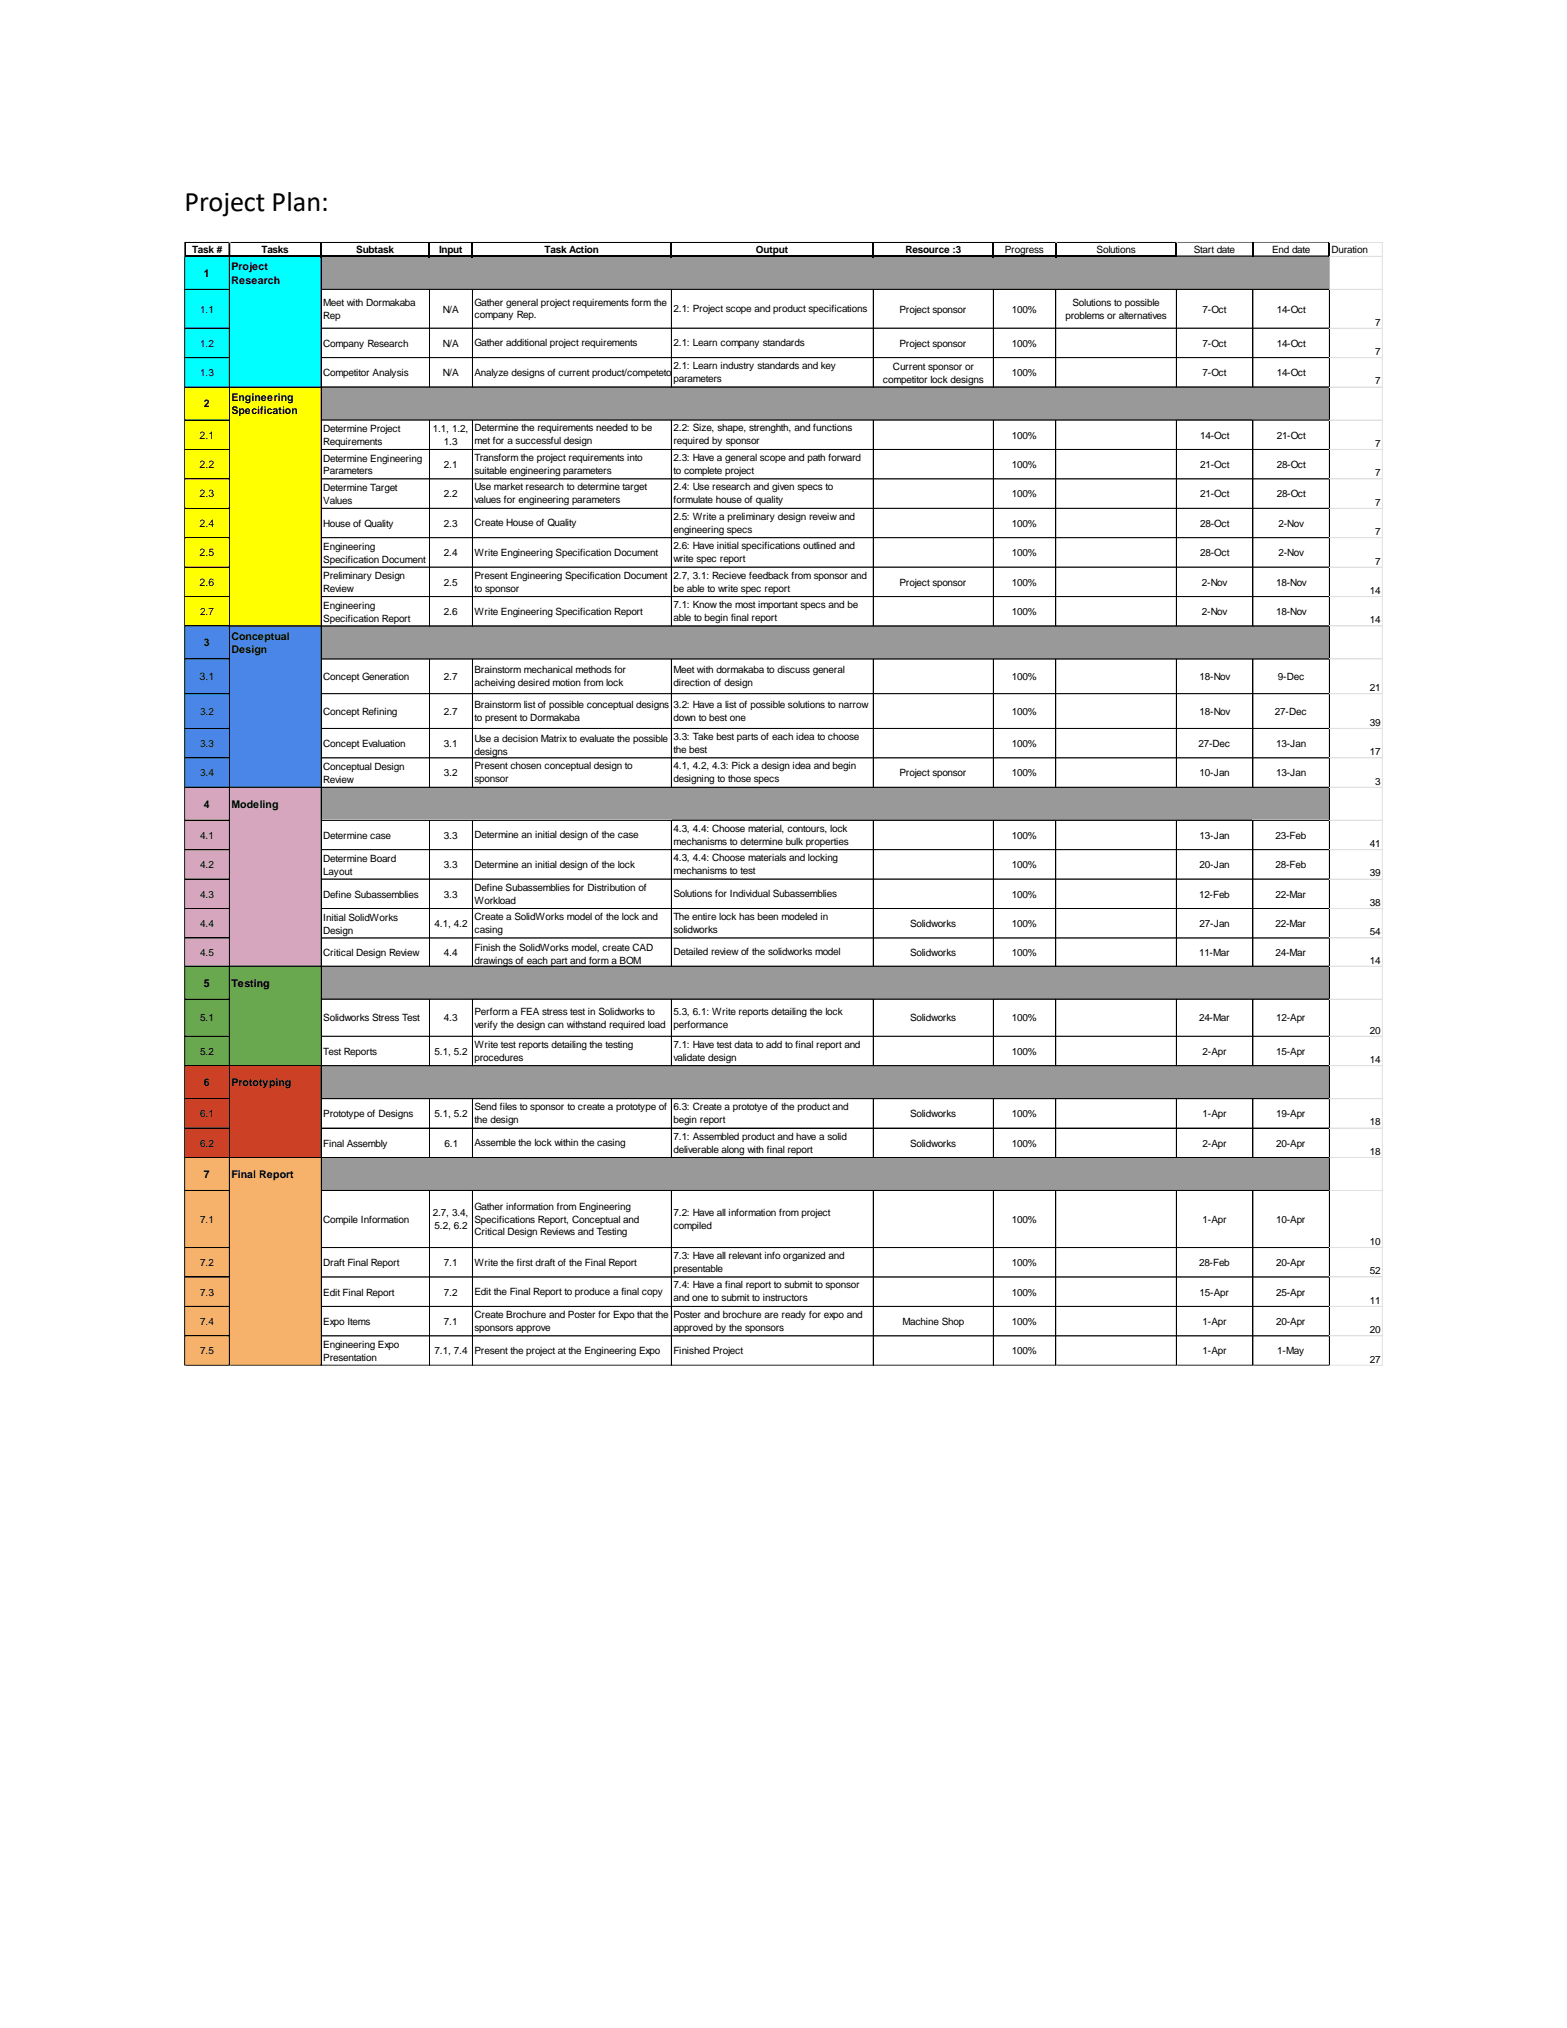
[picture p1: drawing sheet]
<svg xmlns="http://www.w3.org/2000/svg" width="216mm" height="279mm" viewBox="0 0 216 279" stroke-linecap="round" stroke-linejoin="round" font-family="sans-serif">
<defs><g id="words">
<text font-size="3.9" x="25.4" y="29.1">Project Plan:</text>
<g font-size="1.5">
<text x="28.1" y="38.1">1</text>
<text x="31.9" y="37.2">Project</text>
<text x="31.9" y="39.1">Research</text>
<text x="28.1" y="56.1">2</text>
<text x="31.9" y="55.2">Engineering</text>
<text x="31.9" y="57.1">Specification</text>
<text x="27.5" y="60.4">2.1</text>
<text x="27.5" y="64.5">2.2</text>
<text x="27.5" y="68.5">2.3</text>
<text x="27.5" y="72.6">2.4</text>
<text x="27.5" y="76.6">2.5</text>
<text x="27.5" y="80.7">2.6</text>
<text x="28.1" y="89">3</text>
<text x="31.9" y="88.2">Conceptual</text>
<text x="27.5" y="93.7">3.1</text>
<text x="31.9" y="90">Design</text>
<text x="28.1" y="111.3">4</text>
<text x="31.9" y="111.3">Modeling</text>
<text x="28.1" y="135.9">5</text>
<text x="31.9" y="135.9">Testing</text>
<text x="28.1" y="149.6">6</text>
<text x="31.9" y="149.6">Prototyping</text>
<text x="28.1" y="162.3">7</text>
<text x="31.9" y="162.3">Final Report</text>
</g>
<g font-size="1.4">
<text x="26.5" y="34.9">Task #</text>
<text x="36" y="34.8">Tasks</text>
<text x="49.1" y="34.9">Subtask</text>
<text x="60.5" y="34.9">Input</text>
<text x="75" y="34.8">Task Action</text>
<text x="104.1" y="34.8">Output</text>
<text x="124.7" y="34.9">Resource :3</text>
<text x="138.4" y="34.9">Progress</text>
<text x="151.1" y="34.9">Solutions</text>
<text x="164.5" y="34.9">Start date</text>
<text x="175.3" y="34.9">End date</text>
<text x="183.4" y="34.9">Duration</text>
<text x="27.6" y="43.1">1.1</text>
<text x="27.6" y="47.8">1.2</text>
<text x="44.5" y="42.2">Meet with Dormakaba</text>
<text x="44.5" y="44">Rep</text>
<text x="44.5" y="47.8">Company Research</text>
<text x="61" y="43.1">N/A</text>
<text x="61" y="47.8">N/A</text>
<text x="65.4" y="47.7">Gather additional project requirements</text>
<text x="65.4" y="42.1">Gather general project requirements form the</text>
<text x="65.4" y="43.9">company Rep.</text>
<text x="92.8" y="43">2.1: Project scope and product specifications</text>
<text x="92.8" y="47.7">2.1: Learn company standards</text>
<text x="123.9" y="43.1">Project sponsor</text>
<text x="123.9" y="47.8">Project sponsor</text>
<text x="139.4" y="43.1">100%</text>
<text x="139.4" y="47.8">100%</text>
<text x="146.8" y="44">problems or alternatives</text>
<text x="147.8" y="42.2">Solutions to possible</text>
<text x="165.7" y="43.1">7-Oct</text>
<text x="165.7" y="47.8">7-Oct</text>
<text x="175.9" y="43.1">14-Oct</text>
<text x="175.9" y="47.8">14-Oct</text>
<text x="189.4" y="44.8">7</text>
<text x="27.6" y="51.8">1.3</text>
<text x="44.5" y="51.8">Competitor Analysis</text>
<text x="61" y="51.8">N/A</text>
<text x="65.4" y="51.7">Analyze designs of current product/competetor product to gather additional project requirements</text>
<text x="92.8" y="50.9">2.1: Learn industry standards and key</text>
<text x="92.8" y="52.6">parameters</text>
<text x="121.7" y="52.7">competitor lock designs</text>
<text x="123" y="50.9">Current sponsor or</text>
<text x="139.4" y="51.8">100%</text>
<text x="165.7" y="51.8">7-Oct</text>
<text x="175.9" y="51.8">14-Oct</text>
<text x="189.4" y="48.9">7</text>
<text x="189.4" y="53">7</text>
<text x="44.5" y="59.5">Determine Project</text>
<text x="59.6" y="59.5">1.1, 1.2,</text>
<text x="65.4" y="59.4">Determine the requirements needed to be</text>
<text x="92.8" y="59.4">2.2: Size, shape, strenghth, and functions</text>
<text x="44.5" y="61.3">Requirements</text>
<text x="44.5" y="63.6">Determine Engineering</text>
<text x="44.5" y="65.4">Parameters</text>
<text x="61.2" y="61.3">1.3</text>
<text x="61.2" y="64.5">2.1</text>
<text x="65.4" y="63.5">Transform the project requirements into</text>
<text x="65.4" y="65.3">suitable engineering parameters</text>
<text x="65.4" y="61.2">met for a successful design</text>
<text x="92.8" y="61.2">required by sponsor</text>
<text x="92.8" y="63.5">2.3: Have a general scope and path forward</text>
<text x="92.8" y="65.3">to complete project</text>
<text x="139.4" y="60.4">100%</text>
<text x="139.4" y="64.5">100%</text>
<text x="165.4" y="60.4">14-Oct</text>
<text x="165.4" y="64.5">21-Oct</text>
<text x="175.9" y="60.4">21-Oct</text>
<text x="175.9" y="64.5">28-Oct</text>
<text x="189.4" y="61.6">7</text>
<text x="189.4" y="65.6">7</text>
<text x="44.5" y="67.6">Determine Target</text>
<text x="44.5" y="69.4">Values</text>
<text x="61.2" y="68.5">2.2</text>
<text x="65.4" y="67.6">Use market research to determine target</text>
<text x="65.4" y="69.3">values for engineering parameters</text>
<text x="92.8" y="71.6">2.5: Write a preliminary design reveiw and</text>
<text x="92.8" y="67.6">2.4: Use research and given specs to</text>
<text x="92.8" y="69.3">formulate house of quality</text>
<text x="139.4" y="68.5">100%</text>
<text x="165.4" y="68.5">21-Oct</text>
<text x="175.9" y="68.5">28-Oct</text>
<text x="189.4" y="69.7">7</text>
<text x="44.5" y="72.6">House of Quality</text>
<text x="44.5" y="75.7">Engineering</text>
<text x="44.5" y="77.5">Specification Document</text>
<text x="61.2" y="72.6">2.3</text>
<text x="61.2" y="76.6">2.4</text>
<text x="65.4" y="72.5">Create House of Quality</text>
<text x="65.4" y="76.6">Write Engineering Specification Document</text>
<text x="92.8" y="75.7">2.6: Have initial specifications outlined and</text>
<text x="92.8" y="77.4">write spec report</text>
<text x="92.8" y="73.4">engineering specs</text>
<text x="139.4" y="72.6">100%</text>
<text x="139.4" y="76.6">100%</text>
<text x="165.4" y="72.6">28-Oct</text>
<text x="165.4" y="76.6">28-Oct</text>
<text x="176.1" y="72.6">2-Nov</text>
<text x="176.1" y="76.6">2-Nov</text>
<text x="189.4" y="73.7">7</text>
<text x="189.4" y="77.8">7</text>
<text x="44.5" y="79.8">Preliminary Design</text>
<text x="44.5" y="81.6">Review</text>
<text x="44.5" y="83.9">Engineering</text>
<text x="61.2" y="80.7">2.5</text>
<text x="65.4" y="79.7">Present Engineering Specification Document</text>
<text x="65.4" y="81.5">to sponsor</text>
<text x="92.8" y="83.8">7.1: Know the most important specs and be</text>
<text x="92.8" y="79.7">2.7, 3.1: Recieve feedback from sponsor and</text>
<text x="92.8" y="81.5">be able to write spec report</text>
<text x="123.9" y="80.7">Project sponsor</text>
<text x="139.4" y="80.7">100%</text>
<text x="165.6" y="80.7">2-Nov</text>
<text x="175.8" y="80.7">18-Nov</text>
<text x="188.7" y="81.8">14</text>
<text x="27.6" y="84.7">2.7</text>
<text x="44.5" y="85.6">Specification Report</text>
<text x="61.2" y="84.7">2.6</text>
<text x="65.4" y="84.7">Write Engineering Specification Report</text>
<text x="92.8" y="85.6">able to begin final report</text>
<text x="139.4" y="84.7">100%</text>
<text x="165.6" y="84.7">2-Nov</text>
<text x="175.8" y="84.7">18-Nov</text>
<text x="188.7" y="85.9">14</text>
<text x="44.5" y="93.7">Concept Generation</text>
<text x="61.2" y="93.7">2.7</text>
<text x="65.4" y="92.8">Brainstorm mechanical methods for</text>
<text x="65.4" y="94.6">acheiving desired motion from lock</text>
<text x="92.8" y="92.8">Meet with dormakaba to discuss general</text>
<text x="92.8" y="94.6">direction of design</text>
<text x="139.4" y="93.7">100%</text>
<text x="165.3" y="93.7">18-Nov</text>
<text x="176.1" y="93.7">9-Dec</text>
<text x="188.7" y="95.2">21</text>
<text x="27.6" y="98.4">3.2</text>
<text x="44.5" y="98.4">Concept Refining</text>
<text x="61.2" y="98.4">2.7</text>
<text x="65.4" y="97.6">Brainstorm list of possible conceptual designs</text>
<text x="65.4" y="99.3">to present to Dormakaba</text>
<text x="92.8" y="101.9">3.3: Take best parts of each idea to choose</text>
<text x="92.8" y="97.6">3.2: Have a list of possible solutions to narrow</text>
<text x="92.8" y="99.3">down to best one</text>
<text x="139.4" y="98.4">100%</text>
<text x="165.3" y="98.4">18-Nov</text>
<text x="175.7" y="98.4">27-Dec</text>
<text x="188.7" y="100">39</text>
<text x="27.6" y="102.9">3.3</text>
<text x="27.6" y="107">3.4</text>
<text x="44.5" y="102.9">Concept Evaluation</text>
<text x="44.5" y="106.1">Conceptual Design</text>
<text x="44.5" y="107.9">Review</text>
<text x="61.2" y="102.9">3.1</text>
<text x="61.2" y="107">3.2</text>
<text x="65.4" y="106">Present chosen conceptual design to</text>
<text x="65.4" y="107.8">sponsor</text>
<text x="65.4" y="102.3">Use a decision Matrix to evaluate the possible</text>
<text x="65.4" y="104">designs</text>
<text x="92.8" y="106">4.1, 4.2, 4.3: Pick a design idea and begin</text>
<text x="92.8" y="107.8">designing to those specs</text>
<text x="92.8" y="103.7">the best</text>
<text x="123.9" y="107">Project sponsor</text>
<text x="139.4" y="102.9">100%</text>
<text x="139.4" y="107">100%</text>
<text x="165.1" y="102.9">27-Dec</text>
<text x="165.3" y="107">10-Jan</text>
<text x="175.8" y="102.9">13-Jan</text>
<text x="175.8" y="107">13-Jan</text>
<text x="188.7" y="104">17</text>
<text x="189.4" y="108.1">3</text>
<text x="27.6" y="115.6">4.1</text>
<text x="27.6" y="119.6">4.2</text>
<text x="44.5" y="115.6">Determine case</text>
<text x="44.5" y="118.7">Determine Board</text>
<text x="61.2" y="115.6">3.3</text>
<text x="61.2" y="119.6">3.3</text>
<text x="65.4" y="115.5">Determine an initial design of the case</text>
<text x="65.4" y="119.5">Determine an initial design of the lock</text>
<text x="92.8" y="118.6">4.3, 4.4: Choose materials and locking</text>
<text x="92.8" y="114.6">4.3, 4.4: Choose material, contours, lock</text>
<text x="92.8" y="116.4">mechanisms to determine bulk properties</text>
<text x="139.4" y="115.6">100%</text>
<text x="139.4" y="119.6">100%</text>
<text x="165.3" y="115.6">13-Jan</text>
<text x="165.3" y="119.6">20-Jan</text>
<text x="175.7" y="115.6">23-Feb</text>
<text x="175.7" y="119.6">28-Feb</text>
<text x="188.7" y="116.7">41</text>
<text x="27.6" y="123.7">4.3</text>
<text x="44.5" y="120.5">Layout</text>
<text x="44.5" y="123.7">Define Subassemblies</text>
<text x="61.2" y="123.7">3.3</text>
<text x="65.4" y="122.7">Define Subassemblies for Distribution of</text>
<text x="65.4" y="124.5">Workload</text>
<text x="92.8" y="120.4">mechanisms to test</text>
<text x="92.8" y="123.6">Solutions for Individual Subassemblies</text>
<text x="139.4" y="123.7">100%</text>
<text x="165.2" y="123.7">12-Feb</text>
<text x="175.7" y="123.7">22-Mar</text>
<text x="188.7" y="120.8">39</text>
<text x="188.7" y="124.8">38</text>
<text x="27.6" y="127.7">4.4</text>
<text x="27.6" y="131.7">4.5</text>
<text x="44.5" y="126.8">Initial SolidWorks</text>
<text x="44.5" y="128.6">Design</text>
<text x="44.5" y="131.7">Critical Design Review</text>
<text x="59.9" y="127.7">4.1, 4.2</text>
<text x="61.2" y="131.7">4.4</text>
<text x="65.4" y="126.8">Create a SolidWorks model of the lock and</text>
<text x="65.4" y="128.5">casing</text>
<text x="65.4" y="131">Finish the SolidWorks model, create CAD</text>
<text x="92.8" y="126.8">The entire lock has been modeled in</text>
<text x="92.8" y="128.5">solidworks</text>
<text x="92.8" y="131.6">Detailed review of the solidworks model</text>
<text x="125.4" y="127.7">Solidworks</text>
<text x="125.4" y="131.7">Solidworks</text>
<text x="139.4" y="127.7">100%</text>
<text x="139.4" y="131.7">100%</text>
<text x="165.2" y="131.7">11-Mar</text>
<text x="165.3" y="127.7">27-Jan</text>
<text x="175.7" y="127.7">22-Mar</text>
<text x="175.7" y="131.7">24-Mar</text>
<text x="188.7" y="128.9">54</text>
<text x="65.4" y="132.8">drawings of each part and form a BOM</text>
<text x="188.7" y="132.8">14</text>
<text x="27.6" y="140.7">5.1</text>
<text x="44.5" y="140.7">Solidworks Stress Test</text>
<text x="61.2" y="140.7">4.3</text>
<text x="65.4" y="139.8">Perform a FEA stress test in Solidworks to</text>
<text x="65.4" y="141.6">verify the design can withstand required load</text>
<text x="92.8" y="139.8">5.3, 6.1: Write reports detailing the lock</text>
<text x="92.8" y="141.6">performance</text>
<text x="125.4" y="140.7">Solidworks</text>
<text x="139.4" y="140.7">100%</text>
<text x="165.2" y="140.7">24-Mar</text>
<text x="175.8" y="140.7">12-Apr</text>
<text x="188.7" y="142.4">20</text>
<text x="27.6" y="145.3">5.2</text>
<text x="44.5" y="145.3">Test Reports</text>
<text x="59.9" y="145.3">5.1, 5.2</text>
<text x="65.4" y="144.3">Write test reports detailing the testing</text>
<text x="65.4" y="146.1">procedures</text>
<text x="92.8" y="144.3">7.1: Have test data to add to final report and</text>
<text x="92.8" y="146.1">validate design</text>
<text x="139.4" y="145.3">100%</text>
<text x="165.7" y="145.3">2-Apr</text>
<text x="175.8" y="145.3">15-Apr</text>
<text x="188.7" y="146.5">14</text>
<text x="27.6" y="153.9">6.1</text>
<text x="44.5" y="153.9">Prototype of Designs</text>
<text x="59.9" y="153.9">5.1, 5.2</text>
<text x="65.4" y="152.9">Send files to sponsor to create a prototype of</text>
<text x="65.4" y="154.7">the design</text>
<text x="92.8" y="152.9">6.3: Create a prototye of the product and</text>
<text x="92.8" y="154.7">begin report</text>
<text x="125.4" y="153.9">Solidworks</text>
<text x="139.4" y="153.9">100%</text>
<text x="165.7" y="153.9">1-Apr</text>
<text x="175.8" y="153.9">19-Apr</text>
<text x="188.7" y="155.1">18</text>
<text x="27.6" y="158">6.2</text>
<text x="44.5" y="158">Final Assembly</text>
<text x="61.2" y="158">6.1</text>
<text x="65.4" y="157.9">Assemble the lock within the casing</text>
<text x="92.8" y="157">7.1: Assembled product and have a solid</text>
<text x="92.8" y="158.8">deliverable along with final report</text>
<text x="125.4" y="158">Solidworks</text>
<text x="139.4" y="158">100%</text>
<text x="165.7" y="158">2-Apr</text>
<text x="175.8" y="158">20-Apr</text>
<text x="188.7" y="159.1">18</text>
<text x="59.6" y="167.5">2.7, 3.4,</text>
<text x="65.4" y="166.6">Gather information from Engineering</text>
<text x="92.8" y="167.5">7.2: Have all information from project</text>
<text x="27.6" y="168.4">7.1</text>
<text x="44.5" y="168.4">Compile Information</text>
<text x="59.9" y="169.3">5.2, 6.2</text>
<text x="65.4" y="168.4">Specifications Report, Conceptual and</text>
<text x="65.4" y="170.2">Critical Design Reviews and Testing</text>
<text x="92.8" y="169.3">compiled</text>
<text x="92.8" y="173.5">7.3: Have all relevant info organized and</text>
<text x="139.4" y="168.4">100%</text>
<text x="165.7" y="168.4">1-Apr</text>
<text x="175.8" y="168.4">10-Apr</text>
<text x="188.7" y="171.5">10</text>
<text x="27.6" y="174.4">7.2</text>
<text x="27.6" y="178.5">7.3</text>
<text x="44.5" y="174.4">Draft Final Report</text>
<text x="44.5" y="178.5">Edit Final Report</text>
<text x="61.2" y="174.4">7.1</text>
<text x="61.2" y="178.5">7.2</text>
<text x="65.4" y="178.4">Edit the Final Report to produce a final copy</text>
<text x="65.4" y="174.3">Write the first draft of the Final Report</text>
<text x="92.8" y="175.2">presentable</text>
<text x="92.8" y="177.5">7.4: Have a final report to submit to sponsor</text>
<text x="92.8" y="179.3">and one to submit to instructors</text>
<text x="139.4" y="174.4">100%</text>
<text x="139.4" y="178.5">100%</text>
<text x="165.2" y="174.4">28-Feb</text>
<text x="165.3" y="178.5">15-Apr</text>
<text x="175.8" y="174.4">20-Apr</text>
<text x="175.8" y="178.5">25-Apr</text>
<text x="188.7" y="175.6">52</text>
<text x="188.7" y="179.6">11</text>
<text x="27.6" y="182.5">7.4</text>
<text x="44.5" y="182.5">Expo Items</text>
<text x="44.5" y="185.7">Engineering Expo</text>
<text x="61.2" y="182.5">7.1</text>
<text x="65.4" y="181.6">Create Brochure and Poster for Expo that the</text>
<text x="65.4" y="183.4">sponsors approve</text>
<text x="92.8" y="181.6">Poster and brochure are ready for expo and</text>
<text x="92.8" y="183.4">approved by the sponsors</text>
<text x="124.3" y="182.5">Machine Shop</text>
<text x="139.4" y="182.5">100%</text>
<text x="165.7" y="182.5">1-Apr</text>
<text x="175.8" y="182.5">20-Apr</text>
<text x="188.7" y="183.7">20</text>
<text x="27.6" y="186.6">7.5</text>
<text x="44.5" y="187.5">Presentation</text>
<text x="59.9" y="186.6">7.1, 7.4</text>
<text x="65.4" y="186.5">Present the project at the Engineering Expo</text>
<text x="92.8" y="186.5">Finished Project</text>
<text x="139.4" y="186.6">100%</text>
<text x="165.7" y="186.6">1-Apr</text>
<text x="176" y="186.6">1-May</text>
<text x="188.7" y="187.7">27</text>
</g>
</g></defs>
<path d="M25.4 35.3h18.9v4.6h-18.9z" fill-rule="evenodd" fill="#0ff"/>
<path d="M44.2 35.3h139v4.6h-139z" fill-rule="evenodd" fill="#999"/>
<path d="M25.4 39.8h18.9v13.6h-18.9z" fill-rule="evenodd" fill="#0ff"/>
<path d="M44.2 39.8h92.7v13.6h-92.7z" fill-rule="evenodd" fill="#fff"/>
<path d="M25.4 53.3h18.9v4.6h-18.9z" fill-rule="evenodd" fill="#ff0"/>
<path d="M44.2 53.3h139v4.6h-139z" fill-rule="evenodd" fill="#999"/>
<path d="M25.4 57.8h18.9v4.2h-18.9z" fill-rule="evenodd" fill="#ff0"/>
<g fill="#fff">
<path d="M44.2 57.8h117.9v4.2h-117.9z" fill-rule="evenodd"/>
<path d="M172.6 57.8h10.6v4.2h-10.6z" fill-rule="evenodd"/>
</g>
<path d="M25.4 61.9h18.9v20.3h-18.9z" fill-rule="evenodd" fill="#ff0"/>
<path d="M44.2 61.9h139v20.3h-139z" fill-rule="evenodd" fill="#fff"/>
<path d="M25.4 82.2h18.9v4.1h-18.9z" fill-rule="evenodd" fill="#ff0"/>
<g fill="#fff">
<path d="M44.2 82.2h92.7v4.1h-92.7z" fill-rule="evenodd"/>
<path d="M136.8 82.2h8.7v4.1h-8.7z" fill-rule="evenodd"/>
<path d="M162 82.2h21.2v4.1h-21.2z" fill-rule="evenodd"/>
</g>
<path d="M25.4 86.2h18.9v4.6h-18.9z" fill-rule="evenodd" fill="#4a86e8"/>
<path d="M44.2 86.2h139v4.6h-139z" fill-rule="evenodd" fill="#999"/>
<path d="M25.4 90.7h18.9v4.9h-18.9z" fill-rule="evenodd" fill="#4a86e8"/>
<path d="M44.2 90.7h139v4.9h-139z" fill-rule="evenodd" fill="#fff"/>
<path d="M25.4 95.5h18.9v4.9h-18.9z" fill-rule="evenodd" fill="#4a86e8"/>
<g fill="#fff">
<path d="M44.2 95.5h92.7v4.9h-92.7z" fill-rule="evenodd"/>
<path d="M136.8 95.5h8.7v4.9h-8.7z" fill-rule="evenodd"/>
<path d="M162 95.5h10.7v4.9h-10.7z" fill-rule="evenodd"/>
</g>
<path d="M25.4 100.3h18.9v4.2h-18.9z" fill-rule="evenodd" fill="#4a86e8"/>
<g fill="#fff">
<path d="M44.2 100.3h20.9v4.2h-20.9z" fill-rule="evenodd"/>
<path d="M92.5 100.3h44.4v4.2h-44.4z" fill-rule="evenodd"/>
<path d="M136.8 100.3h8.7v4.2h-8.7z" fill-rule="evenodd"/>
</g>
<path d="M25.4 104.4h18.9v4.1h-18.9z" fill-rule="evenodd" fill="#4a86e8"/>
<g fill="#fff">
<path d="M44.2 104.4h92.7v4.1h-92.7z" fill-rule="evenodd"/>
<path d="M136.8 104.4h8.7v4.1h-8.7z" fill-rule="evenodd"/>
</g>
<path d="M25.4 108.4h18.9v4.6h-18.9z" fill-rule="evenodd" fill="#d5a6bd"/>
<path d="M44.2 108.4h139v4.6h-139z" fill-rule="evenodd" fill="#999"/>
<path d="M25.4 113h18.9v4.1h-18.9z" fill-rule="evenodd" fill="#d5a6bd"/>
<g fill="#fff">
<path d="M44.2 113h20.9v4.1h-20.9z" fill-rule="evenodd"/>
<path d="M65.1 113h27.4v4.1h-27.4z" fill-rule="evenodd"/>
<path d="M92.5 113h69.6v4.1h-69.6z" fill-rule="evenodd"/>
<path d="M172.6 113h10.6v4.1h-10.6z" fill-rule="evenodd"/>
</g>
<path d="M25.4 117h18.9v8.2h-18.9z" fill-rule="evenodd" fill="#d5a6bd"/>
<g fill="#fff">
<path d="M44.2 117h20.9v8.2h-20.9z" fill-rule="evenodd"/>
<path d="M92.5 117h44.4v8.2h-44.4z" fill-rule="evenodd"/>
<path d="M136.8 117h8.7v8.2h-8.7z" fill-rule="evenodd"/>
<path d="M162 117h10.7v8.2h-10.7z" fill-rule="evenodd"/>
</g>
<path d="M25.4 125.1h18.9v4.2h-18.9z" fill-rule="evenodd" fill="#d5a6bd"/>
<g fill="#fff">
<path d="M44.2 125.1h15v4.2h-15z" fill-rule="evenodd"/>
<path d="M65.1 125.1h71.8v4.2h-71.8z" fill-rule="evenodd"/>
<path d="M136.8 125.1h8.7v4.2h-8.7z" fill-rule="evenodd"/>
</g>
<path d="M25.4 129.2h18.9v4h-18.9z" fill-rule="evenodd" fill="#d5a6bd"/>
<g fill="#fff">
<path d="M120.3 129.2h16.6v4h-16.6z" fill-rule="evenodd"/>
<path d="M136.8 129.2h8.7v4h-8.7z" fill-rule="evenodd"/>
</g>
<path d="M25.4 133.1h18.9v4.6h-18.9z" fill-rule="evenodd" fill="#6aa84f"/>
<path d="M44.2 133.1h139v4.6h-139z" fill-rule="evenodd" fill="#999"/>
<path d="M25.4 137.6h18.9v5.2h-18.9z" fill-rule="evenodd" fill="#6aa84f"/>
<g fill="#fff">
<path d="M59.1 137.6h6v5.2h-6z" fill-rule="evenodd"/>
<path d="M120.3 137.6h16.6v5.2h-16.6z" fill-rule="evenodd"/>
</g>
<path d="M25.4 142.7h18.9v4.2h-18.9z" fill-rule="evenodd" fill="#6aa84f"/>
<path d="M92.5 142.7h44.4v4.2h-44.4z" fill-rule="evenodd" fill="#fff"/>
<path d="M25.4 146.8h18.9v4.6h-18.9z" fill-rule="evenodd" fill="#cc4125"/>
<path d="M44.2 146.8h139v4.6h-139z" fill-rule="evenodd" fill="#999"/>
<path d="M25.4 151.3h18.9v8.2h-18.9z" fill-rule="evenodd" fill="#cc4125"/>
<path d="M92.5 151.3h44.4v8.2h-44.4z" fill-rule="evenodd" fill="#fff"/>
<path d="M25.4 159.4h18.9v4.7h-18.9z" fill-rule="evenodd" fill="#f6b26b"/>
<path d="M44.2 159.4h139v4.7h-139z" fill-rule="evenodd" fill="#999"/>
<path d="M25.4 164h18.9v7.9h-18.9z" fill-rule="evenodd" fill="#f6b26b"/>
<path d="M92.5 164h44.4v7.9h-44.4z" fill-rule="evenodd" fill="#fff"/>
<path d="M25.4 171.8h18.9v4.2h-18.9z" fill-rule="evenodd" fill="#f6b26b"/>
<g fill="#fff">
<path d="M59.1 171.8h6v4.2h-6z" fill-rule="evenodd"/>
<path d="M92.5 171.8h44.4v4.2h-44.4z" fill-rule="evenodd"/>
</g>
<path d="M25.4 175.9h18.9v8.2h-18.9z" fill-rule="evenodd" fill="#f6b26b"/>
<g fill="#fff">
<path d="M44.2 175.9h20.9v8.2h-20.9z" fill-rule="evenodd"/>
<path d="M92.5 175.9h44.4v8.2h-44.4z" fill-rule="evenodd"/>
</g>
<path d="M25.4 184h18.9v4.1h-18.9z" fill-rule="evenodd" fill="#f6b26b"/>
<g fill="#fff">
<path d="M59.1 184h6v4.1h-6z" fill-rule="evenodd"/>
<path d="M120.3 184h16.6v4.1h-16.6z" fill-rule="evenodd"/>
<path d="M44.2 188.1h92.7v.1h-92.7z" fill-rule="evenodd"/>
</g>
<g fill="none" stroke="#e0e0e0" stroke-width=".14">
<path d="M25.4 33.4h.1M31.6 33.4h.1M145.5 33.4h.1M162.1 33.4h.1M172.6 33.4h.1M183.2 33.4h.1M183.2 33.4h7.3M183.2 35.3h7.3M183.2 39.9h7.3M190.5 33.3v154.9M183.2 45.2h7.3M183.2 49.3h7.3"/>
<path d="M183.2 53.3h7.3M183.2 57.9h7.3M183.2 61.9h7.3M183.2 66h7.3M183.2 70h7.3M183.2 74.1h7.3M183.2 78.1h7.3M183.2 82.2h7.3M183.2 86.2h7.3M183.2 90.8h7.3M183.2 95.6h7.3M183.2 100.4h7.3"/>
<path d="M183.2 104.4h7.3M183.2 108.5h7.3M183.2 113h7.3M183.2 117.1h7.3M183.2 121.1h7.3M183.2 125.2h7.3M183.2 129.2h7.3M183.2 133.1h7.3M183.2 137.7h7.3M183.2 142.8h7.3M183.2 146.8h7.3M183.2 151.4h7.3"/>
<path d="M183.2 155.4h7.3M183.2 159.5h7.3M183.2 164h7.3M183.2 171.9h7.3M183.2 175.9h7.3M183.2 180h7.3M25.4 188.2h.1M31.6 188.2h.1M145.5 188.2h.1M162.1 188.2h.1M172.6 188.2h.1M183.2 188.2h.1"/>
<path d="M183.2 184h7.3M183.2 188.1h7.3"/>
</g>
<path d="M25.5 33.3v2.1M25.6 33.4h136.5" fill="none" stroke="#000" stroke-width=".21"/>
<g fill="none" stroke="#000" stroke-width=".14">
<path d="M25.4 35.4v107.3M25.5 39.9h6.1M31.6 35.4v152.7M44.3 35.4v152.7M44.3 39.9h138.9M59.2 39.9v13.5M65.1 39.9v13.5M92.5 39.9v13.5M120.3 39.9v13.5M136.9 39.9v13.5M145.5 39.9v13.5M162.1 39.9v13.5"/>
<path d="M162.1 33.4h21.1M172.6 39.9v13.5M183.2 39.9v148.2M25.5 45.2h6.1M25.5 49.3h6.1M25.5 53.3h18.7M25.5 57.9h6.1M44.3 45.2h138.9M44.3 49.3h138.9M44.3 53.3h138.9M44.3 57.9h138.9M59.2 57.9v28.4"/>
<path d="M65.1 57.9v28.4M92.5 57.9v28.4M120.3 57.9v28.4M136.9 57.9v28.4M145.5 57.9v28.4M162.1 57.9v28.4M172.6 57.9v28.4M25.5 61.9h6.1M25.5 66h6.1M25.5 70h6.1M25.5 74.1h6.1M25.5 78.1h6.1"/>
<path d="M44.3 61.9h138.9M44.3 66h138.9M44.3 70h138.9M44.3 74.1h138.9M44.3 78.1h138.9M25.5 82.2h6.1M25.5 86.2h6.1M25.5 90.8h6.1M25.5 95.6h6.1M31.6 86.2h151.6M44.3 82.2h138.9M44.3 90.8h138.9"/>
<path d="M44.3 95.6h138.9M59.2 90.8v17.7M65.1 90.8v17.7M92.5 90.8v17.7M120.3 90.8v17.7M136.9 90.8v17.7M145.5 90.8v17.7M162.1 90.8v17.7M172.6 90.8v17.7M25.5 100.4h6.1M25.5 104.4h6.1M25.5 108.5h6.1"/>
<path d="M25.5 113h6.1M25.5 117.1h6.1M31.6 108.5h151.6M44.3 100.4h138.9M44.3 104.4h138.9M44.3 113h138.9M44.3 117.1h138.9M59.2 113v20.2M65.1 113v20.2M92.5 113v20.2M120.3 113v20.2M136.9 113v20.2"/>
<path d="M145.5 113v20.2M162.1 113v20.2M172.6 113v20.2M25.5 121.1h6.1M25.5 125.2h6.1M25.5 129.2h6.1M25.5 133.1h6.1M25.5 137.7h6.1M31.6 133.1h151.6M44.3 121.1h138.9M44.3 125.2h138.9M44.3 129.2h138.9"/>
<path d="M44.3 137.7h138.9M59.2 137.7v9.2M65.1 137.7v9.2M92.5 137.7v9.2M120.3 137.7v9.2M136.9 137.7v9.2M145.5 137.7v9.2M162.1 137.7v9.2M172.6 137.7v9.2M25.4 142.8h6.2M25.4 142.8v45.3M25.5 146.8h6.1"/>
<path d="M25.5 151.4h6.1M25.5 155.4h6.1M25.5 159.5h6.1M31.6 146.8h151.6M31.6 159.5h151.6M44.3 142.8h138.9M44.3 151.4h138.9M44.3 155.4h138.9M59.2 151.4v8.1M65.1 151.4v8.1M92.5 151.4v8.1M120.3 151.4v8.1"/>
<path d="M136.9 151.4v8.1M145.5 151.4v8.1M162.1 151.4v8.1M172.6 151.4v8.1M25.5 164h6.1M25.5 171.9h6.1M25.5 175.9h6.1M25.5 180h6.1M44.3 164h138.9M44.3 171.9h138.9M44.3 175.9h138.9M44.3 180h138.9"/>
<path d="M59.2 164.1v24M65.1 164.1v24M92.5 164.1v24M120.3 164.1v24M136.9 164.1v24M145.5 164.1v24M162.1 164.1v24M172.6 164.1v24M25.5 184h6.1M25.5 188.1h157.7M44.3 184h138.9"/>
</g>
<path d="M25.6 35.3h136.5" fill="none" stroke="#000" stroke-width=".24"/>
<g fill="#000">
<path d="M31.5 33.5h.2v1.9h-.2z" fill-rule="evenodd"/>
<path d="M44.1 33.5h.3v1.9h-.3z" fill-rule="evenodd"/>
<path d="M59.1 33.5h.2v1.9h-.2z" fill-rule="evenodd"/>
<path d="M65 33.5h.2v1.9h-.2z" fill-rule="evenodd"/>
<path d="M92.4 33.5h.2v1.9h-.2z" fill-rule="evenodd"/>
<path d="M120.2 33.5h.2v1.9h-.2z" fill-rule="evenodd"/>
<path d="M136.7 33.5h.3v1.9h-.3z" fill-rule="evenodd"/>
<path d="M145.3 33.5h.3v1.9h-.3z" fill-rule="evenodd"/>
<path d="M162 33.5h.1v1.7h-.1z" fill-rule="evenodd"/>
<path d="M172.5 33.4h.2v2h-.2z" fill-rule="evenodd"/>
<path d="M183 33.4h.2v2h-.2z" fill-rule="evenodd"/>
</g>
<path d="M162.1 35.3h21.1" fill="none" stroke="#000" stroke-width=".16"/>
<use href="#words"/>
</svg>
